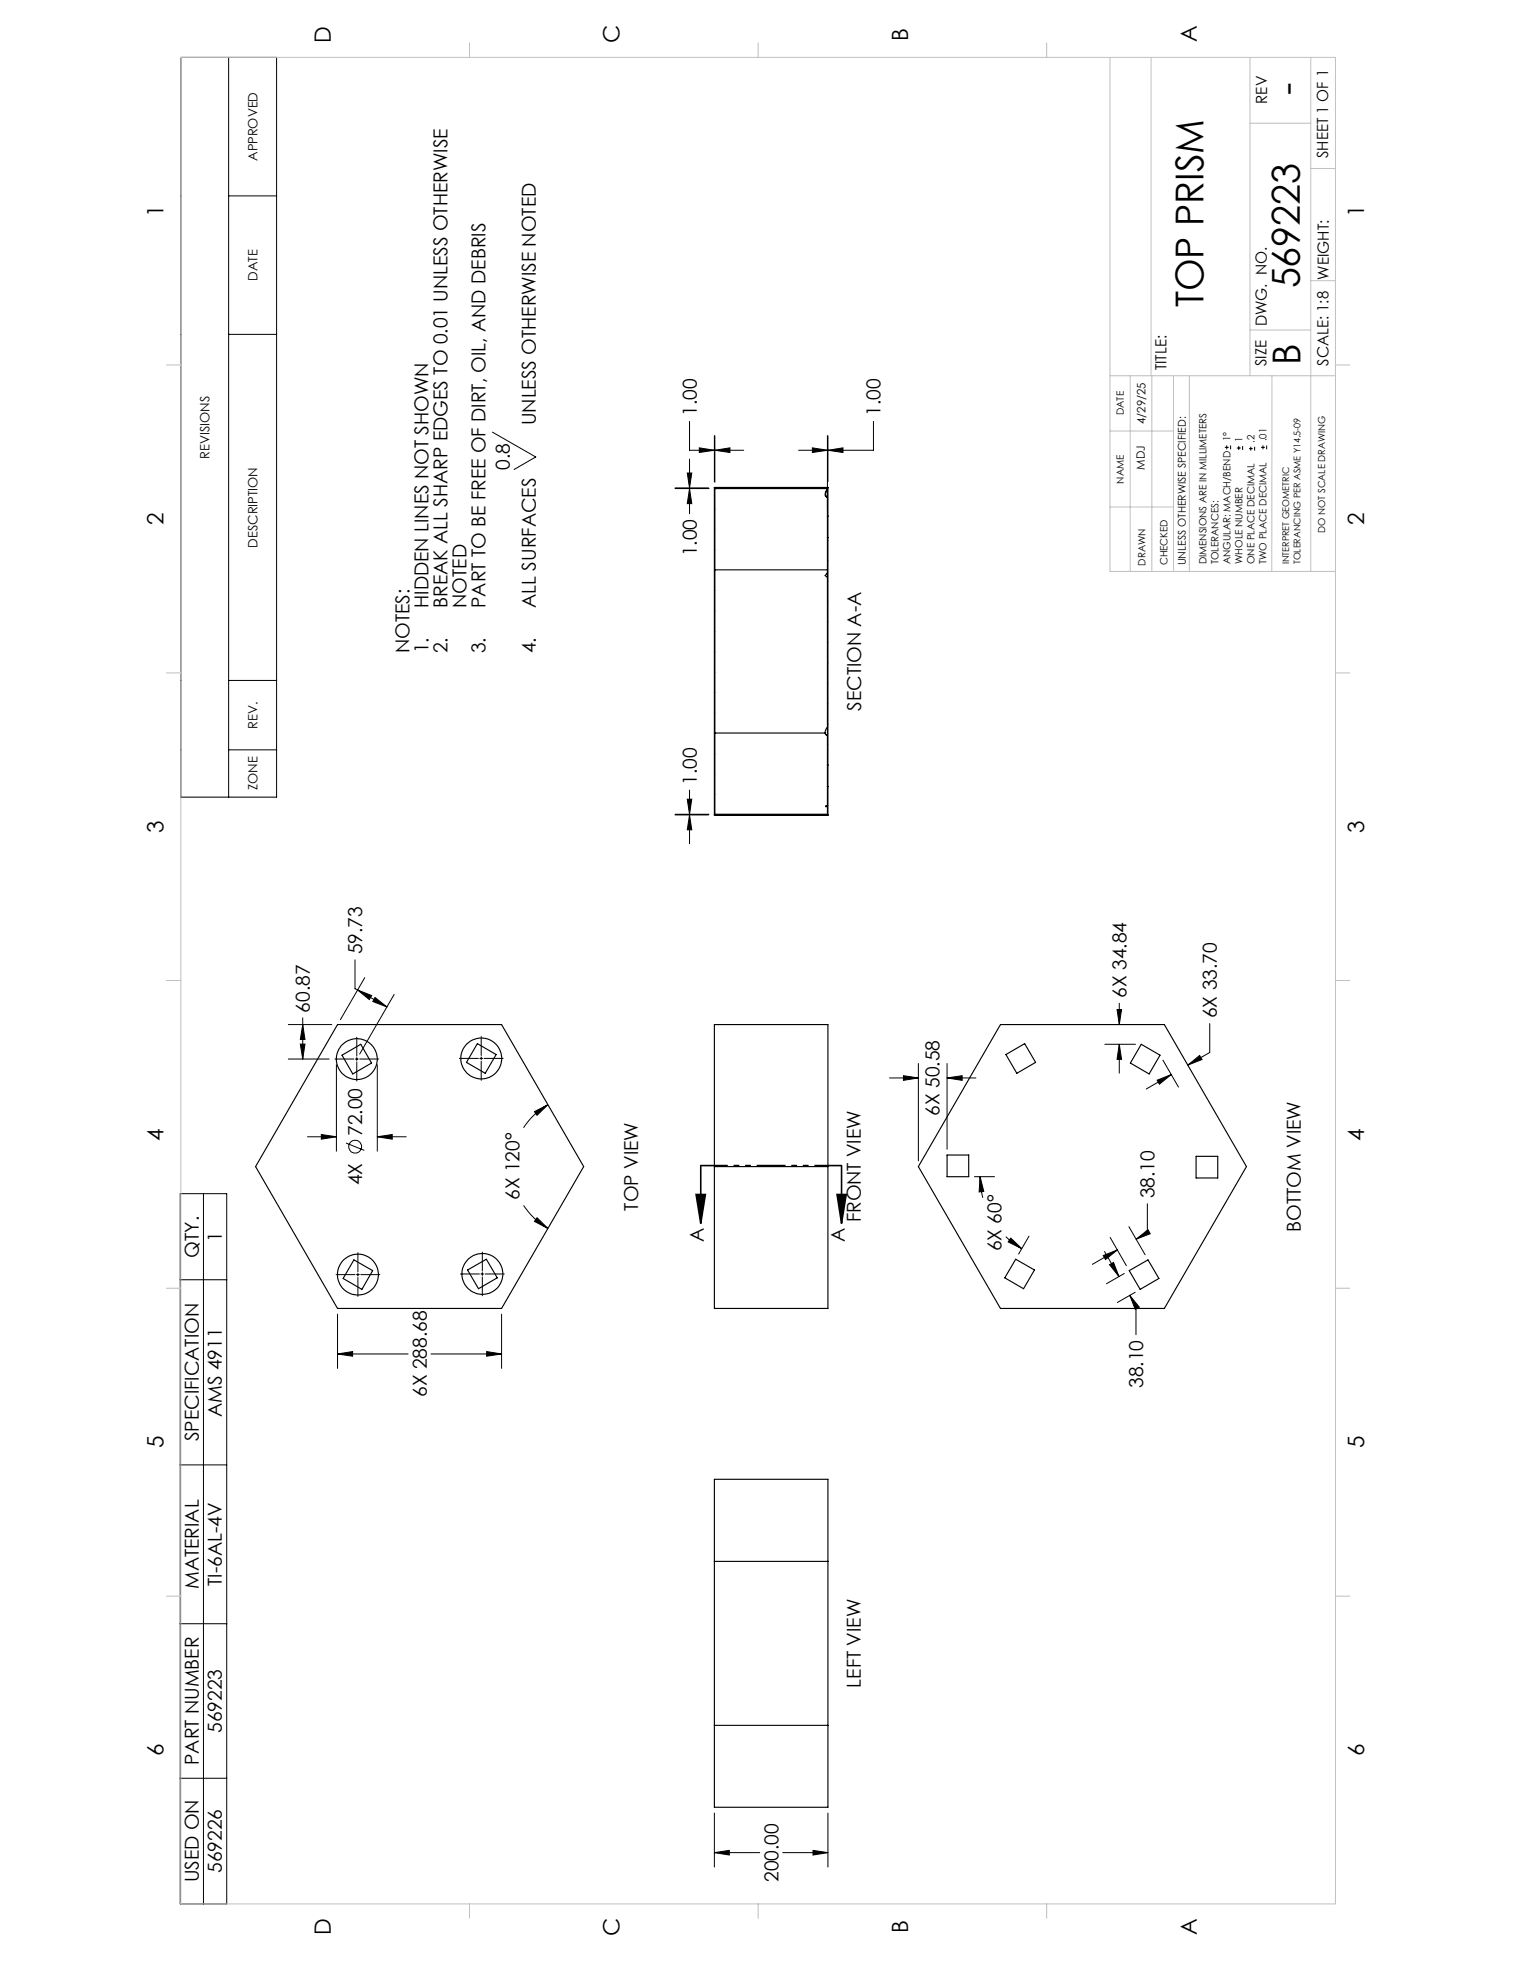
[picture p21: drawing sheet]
<svg xmlns="http://www.w3.org/2000/svg" width="216mm" height="279mm" viewBox="0 0 216 279" stroke-linecap="round" stroke-linejoin="round" font-family="sans-serif">
<defs><g id="words">
<g font-size="5.5">
<text x="185.1" y="13.5" transform="rotate(-90 185.1 13.5)">-</text>
<text x="185.1" y="41.1" transform="rotate(-90 185.1 41.1)">569223</text>
<text x="171.4" y="43.8" transform="rotate(-90 171.4 43.8)">TOP PRISM</text>
<text x="185.2" y="52.1" transform="rotate(-90 185.2 52.1)">B</text>
</g>
<g font-size="3.2">
<text x="129.3" y="5.8" transform="rotate(-90 129.3 5.8)">B</text>
<text x="47.1" y="6.1" transform="rotate(-90 47.1 6.1)">D</text>
<text x="88.2" y="6.2" transform="rotate(-90 88.2 6.2)">C</text>
<text x="170.5" y="6" transform="rotate(-90 170.5 6)">A</text>
<text x="23.3" y="31" transform="rotate(-90 23.3 31)">1</text>
<text x="194.3" y="31" transform="rotate(-90 194.3 31)">1</text>
<text x="23.3" y="74.8" transform="rotate(-90 23.3 74.8)">2</text>
<text x="194.3" y="74.8" transform="rotate(-90 194.3 74.8)">2</text>
<text x="23.3" y="118.7" transform="rotate(-90 23.3 118.7)">3</text>
<text x="194.3" y="118.7" transform="rotate(-90 194.3 118.7)">3</text>
<text x="23.3" y="162.5" transform="rotate(-90 23.3 162.5)">4</text>
<text x="194.3" y="162.5" transform="rotate(-90 194.3 162.5)">4</text>
<text x="23.3" y="206.4" transform="rotate(-90 23.3 206.4)">5</text>
<text x="194.3" y="206.4" transform="rotate(-90 194.3 206.4)">5</text>
<text x="23.3" y="250.2" transform="rotate(-90 23.3 250.2)">6</text>
<text x="194.3" y="250.2" transform="rotate(-90 194.3 250.2)">6</text>
<text x="47.1" y="275.7" transform="rotate(-90 47.1 275.7)">D</text>
<text x="88.2" y="275.8" transform="rotate(-90 88.2 275.8)">C</text>
<text x="129.3" y="275.5" transform="rotate(-90 129.3 275.5)">B</text>
<text x="170.5" y="275.7" transform="rotate(-90 170.5 275.7)">A</text>
</g>
<g font-size="2.7">
<text x="99.2" y="59.3" transform="rotate(-90 99.2 59.3)">1.00</text>
<text x="125.4" y="59.3" transform="rotate(-90 125.4 59.3)">1.00</text>
<text x="76.3" y="60.6" transform="rotate(-90 76.3 60.6)">UNLESS OTHERWISE NOTED</text>
<text x="72.6" y="67" transform="rotate(-90 72.6 67)">0.8</text>
<text x="99.2" y="79.3" transform="rotate(-90 99.2 79.3)">1.00</text>
<text x="61" y="86.6" transform="rotate(-90 61 86.6)">HIDDEN LINES NOT SHOWN</text>
<text x="63.7" y="86.6" transform="rotate(-90 63.7 86.6)">BREAK ALL SHARP EDGES TO 0.01 UNLESS OTHERWISE</text>
<text x="66.4" y="86.6" transform="rotate(-90 66.4 86.6)">NOTED</text>
<text x="69.1" y="86.6" transform="rotate(-90 69.1 86.6)">PART TO BE FREE OF DIRT, OIL, AND DEBRIS</text>
<text x="76.3" y="86.6" transform="rotate(-90 76.3 86.6)">ALL SURFACES</text>
<text x="58.3" y="93.1" transform="rotate(-90 58.3 93.1)">NOTES:</text>
<text x="61" y="93.1" transform="rotate(-90 61 93.1)">1.</text>
<text x="63.7" y="93.1" transform="rotate(-90 63.7 93.1)">2.</text>
<text x="69.1" y="93.1" transform="rotate(-90 69.1 93.1)">3.</text>
<text x="76.3" y="93.1" transform="rotate(-90 76.3 93.1)">4.</text>
<text x="122.7" y="101.3" transform="rotate(-90 122.7 101.3)">SECTION A-A</text>
<text x="99.2" y="111.8" transform="rotate(-90 99.2 111.8)">1.00</text>
<text x="51.6" y="136" transform="rotate(-90 51.6 136)">59.73</text>
<text x="160.4" y="142.2" transform="rotate(-90 160.4 142.2)">6X 34.84</text>
<text x="44.1" y="144.3" transform="rotate(-90 44.1 144.3)">60.87</text>
<text x="173.3" y="145.1" transform="rotate(-90 173.3 145.1)">6X 33.70</text>
<text x="51.6" y="161.9" transform="rotate(-90 51.6 161.9)">72.00</text>
<text x="133.8" y="159" transform="rotate(-90 133.8 159)">6X 50.58</text>
<text x="51.6" y="168.9" transform="rotate(-90 51.6 168.9)">4X</text>
<text x="74" y="171" transform="rotate(-90 74 171)">6X 120°</text>
<text x="90.9" y="172.5" transform="rotate(-90 90.9 172.5)">TOP VIEW</text>
<text x="164.4" y="170.7" transform="rotate(-90 164.4 170.7)">38.10</text>
<text x="28.3" y="179.2" transform="rotate(-90 28.3 179.2)">QTY.</text>
<text x="31.6" y="177" transform="rotate(-90 31.6 177)">1</text>
<text x="100.2" y="176.9" transform="rotate(-90 100.2 176.9)">A</text>
<text x="120.3" y="176.9" transform="rotate(-90 120.3 176.9)">A</text>
<text x="122.6" y="174.2" transform="rotate(-90 122.6 174.2)">FRONT VIEW</text>
<text x="142.6" y="178.3" transform="rotate(-90 142.6 178.3)">6X 60°</text>
<text x="185.3" y="175.5" transform="rotate(-90 185.3 175.5)">BOTTOM VIEW</text>
<text x="162.8" y="197.8" transform="rotate(-90 162.8 197.8)">38.10</text>
<text x="31.6" y="201.9" transform="rotate(-90 31.6 201.9)">AMS 4911</text>
<text x="60.8" y="199" transform="rotate(-90 60.8 199)">6X 288.68</text>
<text x="28.3" y="205.4" transform="rotate(-90 28.3 205.4)">SPECIFICATION</text>
<text x="28.3" y="226.4" transform="rotate(-90 28.3 226.4)">MATERIAL</text>
<text x="31.6" y="225.9" transform="rotate(-90 31.6 225.9)">TI-6AL-4V</text>
<text x="122.6" y="240.4" transform="rotate(-90 122.6 240.4)">LEFT VIEW</text>
<text x="28.3" y="251.5" transform="rotate(-90 28.3 251.5)">PART NUMBER</text>
<text x="31.6" y="246.9" transform="rotate(-90 31.6 246.9)">569223</text>
<text x="28.3" y="268.2" transform="rotate(-90 28.3 268.2)">USED ON</text>
<text x="31.6" y="266.9" transform="rotate(-90 31.6 266.9)">569226</text>
<text x="110.9" y="268.1" transform="rotate(-90 110.9 268.1)">200.00</text>
</g>
<g font-size="2.2">
<text x="180.5" y="14.8" transform="rotate(-90 180.5 14.8)">REV</text>
<text x="189.2" y="22.5" transform="rotate(-90 189.2 22.5)">SHEET 1 OF 1</text>
<text x="189.2" y="39.8" transform="rotate(-90 189.2 39.8)">WEIGHT:</text>
<text x="180.4" y="46.5" transform="rotate(-90 180.4 46.5)">DWG. NO.</text>
<text x="166.1" y="52.8" transform="rotate(-90 166.1 52.8)">TITLE:</text>
<text x="180.4" y="52.2" transform="rotate(-90 180.4 52.2)">SIZE</text>
<text x="189.2" y="52.1" transform="rotate(-90 189.2 52.1)">SCALE: 1:8</text>
</g>
<g font-size="1.8">
<text x="36.7" y="22.9" transform="rotate(-90 36.7 22.9)">APPROVED</text>
<text x="36.7" y="40" transform="rotate(-90 36.7 40)">DATE</text>
<text x="29.8" y="65.3" transform="rotate(-90 29.8 65.3)">REVISIONS</text>
<text x="36.7" y="78" transform="rotate(-90 36.7 78)">DESCRIPTION</text>
<text x="36.7" y="103.8" transform="rotate(-90 36.7 103.8)">REV.</text>
<text x="36.7" y="112.6" transform="rotate(-90 36.7 112.6)">ZONE</text>
</g>
<g font-size="1.6">
<text x="163.1" y="60.4" transform="rotate(-90 163.1 60.4)">4/29/25</text>
<text x="163.1" y="66.9" transform="rotate(-90 163.1 66.9)">MDJ</text>
</g>
<text font-size="1.5" x="168.9" y="80.6" transform="rotate(-90 168.9 80.6)">UNLESS OTHERWISE SPECIFIED:</text>
<g font-size="1.4">
<text x="160" y="59.2" transform="rotate(-90 160 59.2)">DATE</text>
<text x="175.2" y="62.9" transform="rotate(-90 175.2 62.9)">1°</text>
<text x="177" y="63" transform="rotate(-90 177 63)">1</text>
<text x="178.7" y="63.1" transform="rotate(-90 178.7 63.1)">.2</text>
<text x="180.4" y="62.9" transform="rotate(-90 180.4 62.9)">.01</text>
<text x="160" y="68.9" transform="rotate(-90 160 68.9)">NAME</text>
<text x="188.7" y="75.9" transform="rotate(-90 188.7 75.9)">DO NOT SCALE DRAWING</text>
<text x="163.1" y="80.6" transform="rotate(-90 163.1 80.6)">DRAWN</text>
<text x="166.3" y="80.6" transform="rotate(-90 166.3 80.6)">CHECKED</text>
<text x="171.8" y="80.4" transform="rotate(-90 171.8 80.4)">DIMENSIONS ARE IN MILLIMETERS</text>
<text x="173.5" y="80.4" transform="rotate(-90 173.5 80.4)">TOLERANCES:</text>
<text x="175.2" y="80.4" transform="rotate(-90 175.2 80.4)">ANGULAR: MACH/BEND</text>
<text x="177" y="80.4" transform="rotate(-90 177 80.4)">WHOLE NUMBER</text>
<text x="178.7" y="80.4" transform="rotate(-90 178.7 80.4)">ONE PLACE DECIMAL</text>
<text x="180.4" y="80.4" transform="rotate(-90 180.4 80.4)">TWO PLACE DECIMAL</text>
</g>
<g font-size="1.3">
<text x="183.6" y="80.4" transform="rotate(-90 183.6 80.4)">INTERPRET GEOMETRIC</text>
<text x="185.2" y="80.4" transform="rotate(-90 185.2 80.4)">TOLERANCING PER ASME Y14.5-09</text>
</g>
</g></defs>
<g fill="none" stroke="#000" stroke-width=".16">
<path d="M101.7 69.5h16.2v46.7h-16.2zM101.7 69.5h16.2M117.7 70.8l.1 .1M117.7 70.8h.1M117.8 70.7v-1.1h-16v46.4h16v-1.1h-.2M117.8 70.7a.55 .55 0 0 1 0-.9 .64 .64 0 0 0-.1 1M117.8 70.7l-.1 .1M117.8 70.8v44M117.8 73.5h.1M117.8 76.6h.1M101.8 81.2h16M117.8 81.6l-.3 .4 .3 .3"/>
<path d="M101.7 116.1h16.2M101.8 104.4h15.7M117.7 114.9h.1M117.8 114.8l-.2 .1M117.8 103.6a.67 .67 0 0 0 0 1.2M117.8 112.1h.1M117.8 109h.1M48.1 146h23.3l11.7 20.2-11.7 20.2h-23.3l-11.7-20.2zM48.7 150.3l2.7-1.5 1.5 2.7-2.7 1.5zM68 148.7l2.7 1.6-1.6 2.6-2.7-1.5zM101.7 146h16.2v40.4h-16.2zM142.5 146h23.3l11.7 20.2-11.7 20.2h-23.3l-11.7-20.2z"/>
<path d="M143.3 150.3l2.6-1.6 1.6 2.7-2.7 1.5zM162.5 148.8l2.7 1.5-1.5 2.7-2.7-1.5zM50.4 179.5l2.7 1.5-1.6 2.7-2.6-1.5zM101.7 166.2h16.2M134.9 164.6h3.1v3.1h-3.1zM144.7 179.4l2.6 1.5-1.5 2.7-2.7-1.5zM170.3 164.8h3.1v3h-3.1zM66.6 180.9l2.7-1.5 1.5 2.7-2.7 1.5zM160.8 181l2.7-1.5 1.5 2.7-2.6 1.5zM101.7 210.8h16.2v46.7h-16.2zM101.7 222.5h16.2M101.7 245.8h16.2"/>
<circle cx="50.8" cy="150.9" r="2.91"/>
<circle cx="68.5" cy="150.8" r="2.91"/>
<circle cx="51" cy="181.6" r="2.91"/>
<circle cx="68.7" cy="181.5" r="2.91"/>
</g>
<g fill="none" stroke="#000" stroke-width=".14">
<path d="M25.8 8.2h13.6v105.4h-13.6zM32.6 8.2v105.4M32.6 27.9h6.8M32.6 47.6h6.8M70.1 61.6l6.2 3.5-3.1 1.8M96.1 69.6h4.9M96.1 69.5h4.8M97.9 67.4h.6l-.3 2.1zM98.2 69.6l.3 2.2h-.6zM98.2 60v4.2h3.5M98.2 65.4v4.1M98.2 69.6v3.6"/>
<path d="M99.6 63.8l2.1 .4-2.1 .3zM101.7 78.3l.1 .1M101.7 75.4l.1 .1M101.7 72.5l.1 .1M101.7 69.6h.1M101.7 62.1v6.5M101.8 64.2l2.2-.4v.7zM101.8 62.1v6.6M101.8 64.2h4.1M104.6 69.5l.1 .1M107.5 69.5l.1 .1M110.4 69.5l.1 .1"/>
<path d="M113.3 69.5l.1 .1M113.7 64.2h4.1M115.7 63.8l2.1 .4-2.1 .3zM116.2 69.5l.1 .1M117.8 79.8l.1 .1M117.8 76.9l.1 .1M117.8 71.1l.1 .1M117.8 62.1v10.6M117.9 64.2l2.2-.4v.7zM117.9 62.1v6.5M124.4 60v4.2h-6.5M174.4 63.7h.6"/>
<path d="M174.7 63.5v.5M175.3 63.5v.5M176.1 63.8h.6M176.4 63.6v.5M177 63.6v.5M177.9 63.9h.5M178.1 63.6v.6M178.7 63.6v.6M179.6 63.7h.5M179.9 63.5v.5M180.4 63.5v.5M32.6 96.9h6.8"/>
<path d="M101.7 98.6l.1 .1M101.7 95.7l.1 .1M101.7 92.8l.1 .1M101.7 89.9l.1 .1M101.7 87l.1 .1M101.7 84.1l.1 .1M101.7 81.2l.1 .1M117.8 97.3l.1 .1M117.8 94.4l.1 .1M117.8 91.5l.1 .1M117.8 88.6l.1 .1M117.8 85.7h.1"/>
<path d="M117.8 82.8h.1M32.6 106.8h6.8M96.1 116h4.9M96.1 116.1h4.8M97.9 113.9h.6l-.3 2.1zM98.2 116.1l.3 2.1h-.6zM98.2 112.6v3.4M98.2 116.1v4.1M101.7 116.1h.1M101.7 113.2l.1 .1M101.7 110.3h.1M101.7 107.3l.1 .1"/>
<path d="M101.7 104.4l.1 .1M101.7 101.5l.1 .1M104.6 116l.1 .1M107.5 116l.1 .1M110.4 116l.1 .1M113.3 116l.1 .1M116.2 116l.1 .1M117.8 108.9l.1 .1M117.8 106l.1 .1M117.8 103.1l.1 .1M117.8 100.2l.1 .1M117.8 114.7l.1 .1"/>
<path d="M50.6 136.8v4.1l.3 .1M52 139.3l-3.5 6M41.1 146h6.1M41.1 150.9h5.8M42.8 148.8h.6l-.3 2.1zM43.1 146l.3 2.1h-.6zM43.1 145v5.9M47.7 150.9h2.7M47.9 151.7v12.3M50.6 150.9h.4M50.8 147.8v2.7M50.8 150.7v.4"/>
<path d="M50.8 151.3v2.7M50.9 141l2 .8-.3 .6zM50.9 141l4.2 2.5M51.2 150.9h2.7M53.4 142.1l1.7 1.4-2-.8zM53.7 151.7v12.3M56.1 141.7l-4.9 8.5M65.4 150.8h2.7M68.3 150.8h.4M68.5 147.7v2.7M68.5 150.6v.4M68.5 151.2v2.7"/>
<path d="M68.9 150.8h2.8M76.1 158.4l1.9-1-1.5 1.5zM78 157.4a9.8 9.8 0 0 0-3.4 3.3M126.7 153.6h4.1M128.7 153.3l2.1 .3-2.1 .3zM130.8 151.5v13.9M134.9 153.6l2.1-.3v.6zM134.9 151.5v12.2M134.9 153.6h4.1M157.3 148.8h4.4M159.1 143.8h.6l-.3 2.2zM159.4 148.8l.3 2.1h-.6z"/>
<path d="M159.4 142.9v3.1M159.4 148.8v4.1M164.8 153.9l2-.8-1.7 1.4zM165.6 151l2.2 3.9M166.8 153.1l-3.6 2.1M169.2 151.8l1.6-1.4 .4 .6zM172.3 145.8v4.2l-3.1 1.8M25.7 170.1h6.6v101.2h-6.6zM29 170.1v101.2M43.8 162h4.1M45.8 161.6l2.1 .4-2.1 .3zM49.3 162.9l2.6 1"/>
<path d="M51 178.5v2.7M53.7 162l2.2-.4v.7zM53.7 162h4.1M68.7 178.4v2.7M74.6 171.7l.6 .9a10.6 10.6 0 0 0 2.8 2.4M76.5 173.5l1.5 1.5-1.9-1zM138.8 167.7h2.8M139.6 167.7l.5 2.1h-.7zM139.6 167.7l.1 1.8 .3 1.2M143.2 176.2l1.1 .9 1.2 .8M143.9 176.4l1.6 1.5-1.9-1zM146.5 176.1l-1.4 2.6"/>
<path d="M157.1 178.9l2-.8-1.7 1.4zM157.3 178.3l2.1 3.6M158.1 176.3l2.3 4M159.1 178.1l-3.5 2M160.8 174.8l2.3 4M161.8 176.6l1.7-1.4 .3 .6zM163.4 171.5v4.1l-1.6 1M25.7 182.3h6.6M47.9 181.6h2.7M48.1 192.9l2.1-.3v.6zM48.1 187.2v7.8M48.1 192.9h10"/>
<path d="M50.8 181.6h.4M51 181.4v.4M51 182v2.7M51.4 181.6h2.7M61.4 192.9h10M65.6 181.5h2.7M68.5 181.5h.4M68.7 181.3v.4M68.7 181.9v2.7M69.1 181.5h2.7M69.3 192.6l2.1 .3-2.1 .3zM71.4 187.2v7.8"/>
<path d="M158 180.2l.6-.3 .8 2zM160.1 181.4l-2.5 1.5M160.9 184.6l1.4 1.6-.6 .4zM160.9 184.6l.9 1.5v4.1M161.7 184.1l-2.6 1.5M25.7 208.7h6.6M25.7 231.3h6.6M25.7 253.4h6.6M101.7 258.3v7.7M117.9 258.3v7.7M101.7 264l2.2-.4v.7zM101.7 264h6.5"/>
<path d="M111.5 264h6.4M115.8 263.6l2.1 .4-2.1 .3z"/>
<circle cx="50.6" cy="163.4" r=".91"/>
</g>
<path d="M99.1 170.2h1.4l-.7 4.1zM99.8 166.1v8.2M119.2 170.2h1.3l-.7 4.1zM119.8 166.1v8.2" fill="none" stroke="#000" stroke-width=".23"/>
<path d="M99.8 166.1h20" fill="none" stroke="#000" stroke-width=".23" stroke-dasharray="4.1 .8 .8 .8 .8 .8" stroke-dashoffset=".2" stroke-linecap="butt"/>
<g fill="none" stroke="#c0c0c0" stroke-width=".14">
<path d="M25.8 8.2h164.4v263.1h-164.4zM66.9 6.1v2.1M108 6.1v2.1M149.1 6.1v2.1M158.1 8.2v73.2h32.1M163.9 8.2v45.3M178 8.2v45.3M178 17.6h8.7M186.7 8.2v73.1M186.7 40h3.5M186.7 24h3.5M23.7 52h2.1"/>
<path d="M158.1 53.5h32.1M161 53.5v27.9M164 53.5v27.9M167.1 53.5v27.9M169.4 53.5v27.9M178 47h8.7M181.1 53.5v27.8M190.2 52h2M158.1 61.4h9M158.1 72.2h9M23.7 95.9h2.1M190.2 95.9h2"/>
<path d="M23.7 139.7h2.1M190.2 139.7h2M23.7 183.5h2.1M190.2 183.5h2M23.7 227.4h2.1M190.2 227.4h2M66.9 271.3v2M108 271.2v2.1M149.1 271.3v2"/>
</g>
<g fill="#000">
<path d="M99.1 170.2h1.4l-.7 4.1zM119.2 170.2h1.3l-.7 4.1z"/>
<path d="M115.8 263.6l2.1 .4-2.1 .3zM101.7 264l2.2-.4v.7zM45.8 161.6l2.1 .4-2.1 .3zM53.7 162l2.2-.4v.7zM69.3 192.6l2.1 .3-2.1 .3zM48.1 192.9l2.1-.3v.6zM76.1 158.4l1.9-1-1.5 1.5zM76.5 173.5l1.5 1.5-1.9-1zM43.1 146l.3 2.1h-.6zM42.8 148.8h.6l-.3 2.1zM50.9 141l2 .8-.3 .6zM53.4 142.1l1.7 1.4-2-.8zM161.8 176.6l1.7-1.4 .3 .6zM157.1 178.9l2-.8-1.7 1.4zM158 180.2l.6-.3 .8 2zM160.9 184.6l1.4 1.6-.6 .4zM139.6 167.7l.5 2.1h-.7zM143.9 176.4l1.6 1.5-1.9-1zM128.7 153.3l2.1 .3-2.1 .3zM134.9 153.6l2.1-.3v.6zM159.4 148.8l.3 2.1h-.6zM159.1 143.8h.6l-.3 2.2zM164.8 153.9l2-.8-1.7 1.4zM169.2 151.8l1.6-1.4 .4 .6zM101.8 64.2l2.2-.4v.7zM99.6 63.8l2.1 .4-2.1 .3zM117.9 64.2l2.2-.4v.7zM115.7 63.8l2.1 .4-2.1 .3zM98.2 69.6l.3 2.2h-.6zM97.9 67.4h.6l-.3 2.1zM97.9 113.9h.6l-.3 2.1zM98.2 116.1l.3 2.1h-.6z"/>
</g>
<use href="#words"/>
</svg>
